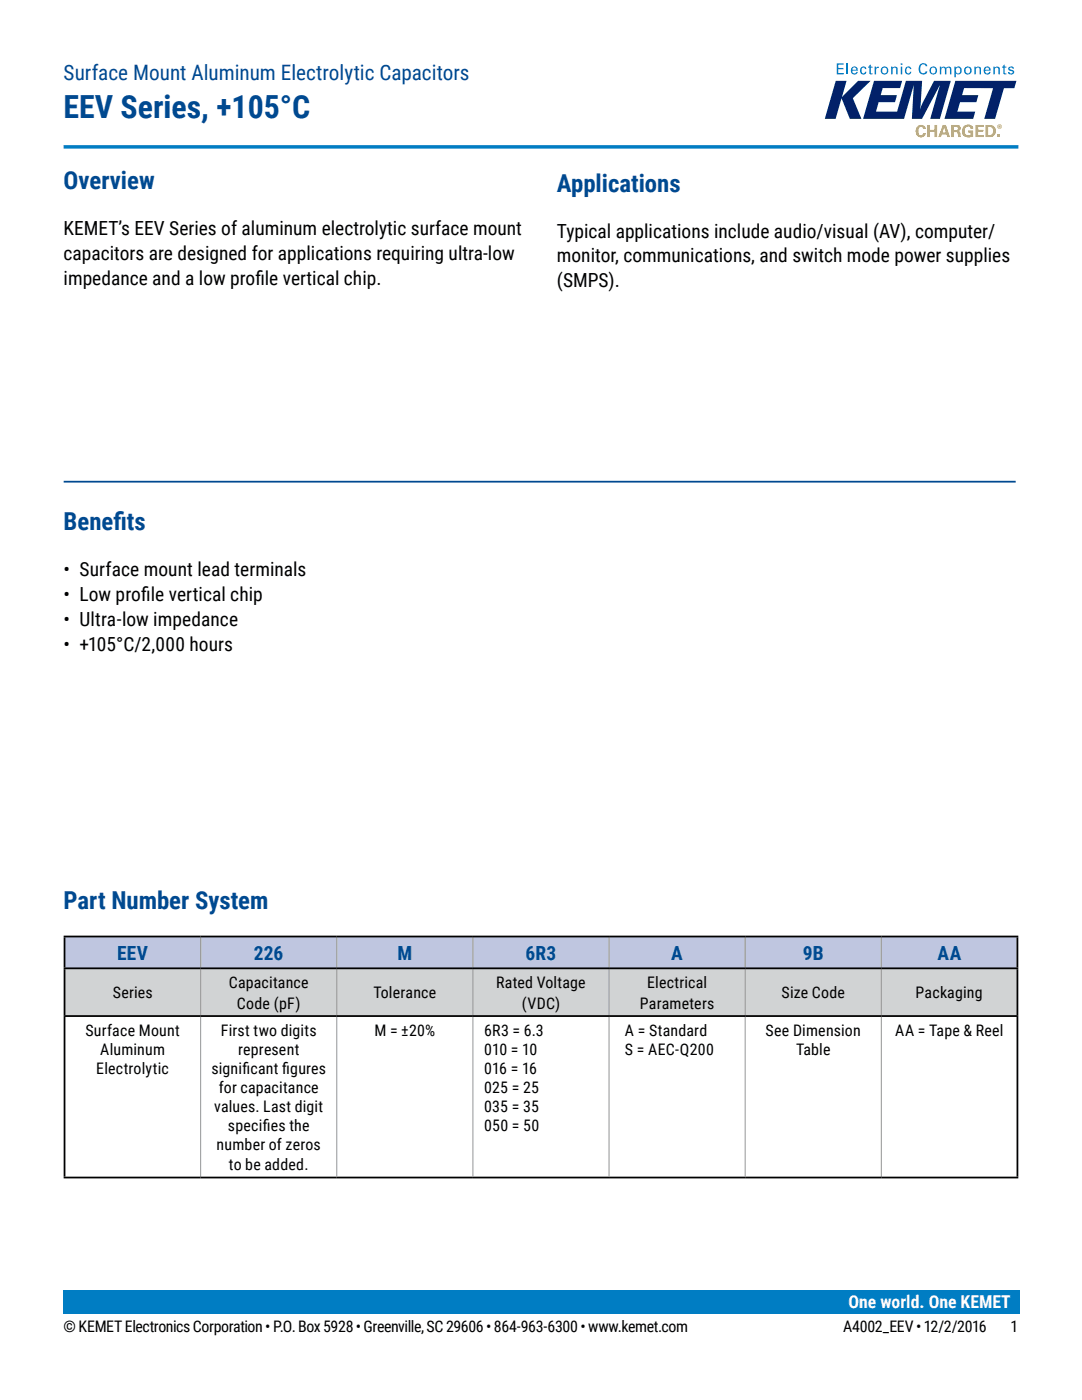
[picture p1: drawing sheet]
<svg xmlns="http://www.w3.org/2000/svg" width="216mm" height="279mm" viewBox="0 0 216 279" stroke-linecap="round" stroke-linejoin="round" font-family="sans-serif">
<defs><g id="words">
<text font-size="6.3" fill="#004990" x="12.7" y="23.5">EEV Series, +105°C</text>
<g font-size="4.9" fill="#004990">
<text x="12.7" y="37.7">Overview</text>
<text x="111.1" y="38.3">Applications</text>
<text x="12.7" y="105.8">Benef</text>
<text x="22.6" y="105.8">its</text>
<text x="12.7" y="181.5">Part Number System</text>
</g>
<text font-size="4.2" fill="#004990" x="12.7" y="15.9">Surface Mount Aluminum Electrolytic Capacitors</text>
<g font-size="3.9">
<text x="12.7" y="46.9">KEMET’s EEV Series of aluminum electrolytic surface mount</text>
<text x="111.1" y="47.4">Typical applications include audio/visual (AV), computer/</text>
<text x="12.7" y="51.9">capacitors are designed for applications requiring ultra-low</text>
<text x="111.1" y="52.4">monitor, communications, and switch mode power supplies</text>
<text x="12.7" y="56.8">impedance and a low prof</text>
<text x="50.9" y="56.8">ile vertical chip.</text>
<text x="111.1" y="57.3">(SMPS).</text>
<text x="12.7" y="115">• Surface mount lead terminals</text>
<text x="12.7" y="119.9">• Low prof</text>
<text x="28.2" y="119.9">ile vertical chip</text>
<text x="12.7" y="124.9">• Ultra-low impedance</text>
<text x="12.7" y="129.8">• +105°C/2,000 hours</text>
</g>
<g font-size="3.9" fill="#004990">
<text x="23.3" y="191.5">EEV</text>
<text x="50.7" y="191.5">226</text>
<text x="79.3" y="191.5">M</text>
<text x="104.9" y="191.5">6R3</text>
<text x="134" y="191.5">A</text>
<text x="160.2" y="191.5">9B</text>
<text x="187" y="191.5">AA</text>
</g>
<text font-size="3.5" fill="#fff" x="169.3" y="261">One world. One KEMET</text>
<g font-size="3.2">
<text x="45.6" y="197.1">Capacitance</text>
<text x="99" y="197.1">Rated Voltage</text>
<text x="129.1" y="197.1">Electrical</text>
<text x="22.5" y="199.2">Series</text>
<text x="47.3" y="201.3">Code (pF)</text>
<text x="74.5" y="199.2">Tolerance</text>
<text x="104.1" y="201.3">(VDC)</text>
<text x="127.7" y="201.3">Parameters</text>
<text x="155.9" y="199.2">Size Code</text>
<text x="182.7" y="199.2">Packaging</text>
<text x="17" y="206.7">Surface Mount</text>
<text x="44.1" y="206.7">First two digits</text>
<text x="74.7" y="206.7">M = ±20%</text>
<text x="96.6" y="206.7">6R3 = 6.3</text>
<text x="124.7" y="206.7">A = Standard</text>
<text x="152.8" y="206.7">See Dimension</text>
<text x="178.6" y="206.7">AA = Tape &amp; Reel</text>
<text x="19.2" y="214.4">Electrolytic</text>
<text x="20" y="210.5">Aluminum</text>
<text x="42.2" y="214.4">signif</text>
<text x="47.5" y="210.5">represent</text>
<text x="48.4" y="214.4">icant f</text>
<text x="56.3" y="214.4">igures</text>
<text x="96.6" y="210.5">010 = 10</text>
<text x="96.6" y="214.4">016 = 16</text>
<text x="124.7" y="210.5">S = AEC-Q200</text>
<text x="158.8" y="210.5">Table</text>
<text x="42.7" y="222">values. Last digit</text>
<text x="43.6" y="218.2">for capacitance</text>
<text x="96.6" y="218.2">025 = 25</text>
<text x="96.6" y="222">035 = 35</text>
<text x="45.5" y="225.8">specif</text>
<text x="52.4" y="225.8">ies the</text>
<text x="96.6" y="225.8">050 = 50</text>
<text x="43.2" y="229.6">number of zeros</text>
<text x="45.7" y="233.4">to be added.</text>
<text x="12.7" y="265.9">© KEMET Electronics Corporation • P.O. Box 5928 • Greenville, SC 29606 • 864-963-6300 • www.kemet.com</text>
<text x="168.2" y="265.9">A4002_EEV • 12/2/2016</text>
<text x="201.6" y="265.9">1</text>
</g>
</g></defs>
<path d="M12.7 261.9h190.5" fill="none" stroke="#007dc3" stroke-width=".35"/>
<g fill="#022169">
<path d="M166.8 16.1h2.1l-.9 3.3 3.2-3.3h2.5l-3.5 3.5 1.7 4.1h-2.3l-1.7-4.1-1.2 4.1h-2.1z"/>
<path d="M174.4 16.1h5.6l-.4 1.5h-3.5l-.4 1.4h3.3l-.4 1.4h-3.3l-.5 1.9h4.2l1.8-6.2h3.2l-.4 5.8 .4-1.2 2.4-4.6h3.3l-2.2 7.6h-1.9l2-6.8-3.6 6.8h-2l.3-6.7-1.9 6.7h-8.2z"/>
<path d="M190.6 16.1h12.2l-.4 1.5h-2.1l-1.7 6.1h-2.2l1.8-6.1h-5.8l-.4 1.4h3.2l-.4 1.4h-3.2l-.6 1.9h3.6l-.4 1.4h-5.7z"/>
</g>
<g fill="#eeb310">
<path d="M183.1 25.2a.94 .94 0 0 1 1-.2 .94 .94 0 0 1 .6 .7h-.5l-.1-.3-.3-.1a.97 .97 0 0 0 0 1.7l.3-.2 .1-.2h.5a1.03 1.03 0 0 1-1.2 .8 1.03 1.03 0 0 1-.8-1.2l.1-.4z"/>
<path d="M185 24.9h.6v1h.9v-1h.5v2.5h-.5v-1.1h-.9v1.1h-.6z"/>
<path d="M192.2 25.4a1.11 1.11 0 0 1 1.1-.6 1.11 1.11 0 0 1 .9 .9h-.5v-.1a.65 .65 0 0 0-.9-.3 .65 .65 0 0 0-.3 .9 .79 .79 0 0 0 1.2 .8v-.5h-.5v-.4h1v1.2a1.62 1.62 0 0 1-2.2-.7v-.9z"/>
<path d="M194.7 24.9h1.6v.4h-1.1v.6h1v.4h-1v.7h1.1v.4h-1.6z"/>
<path d="M199 26.9h.4v.5h-.4z"/>
<path d="M188.4 25.4l-.3 1h.6zM188.1 24.9h.6l.9 2.5h-.6l-.1-.6h-1l-.2 .6h-.5z"/>
<path d="M190.3 25.3v.7h.5a.35 .35 0 0 0 .4-.4 .35 .35 0 0 0-.5-.3zM189.8 24.9h1a.65 .65 0 0 1 .8 .4 .65 .65 0 0 1-.4 .9 .75 .75 0 0 1 .5 .9l.1 .3h-.6l-.1-.9-.7-.1v1h-.6z"/>
<path d="M197.2 25.3v1.7a.82 .82 0 0 0 1-.9 .82 .82 0 0 0-1-.8zM196.7 25h.8a1.2 1.2 0 0 1 1.2 1.2 1.2 1.2 0 0 1-1.3 1.2h-.7z"/>
<path d="M199.4 25.1v.1h.1zM199.3 25h.3l.1 .5-.2-.2-.2 .2zM199.1 25.3a.4 .4 0 0 0 .8 0 .4 .4 0 0 0-.8 0zM199 25.3a.46 .46 0 0 1 .9 0 .46 .46 0 0 1-.9 0z"/>
</g>
<path d="M167 12.6h1.3v.3h-1v.7h1v.2h-1v.8h1.1v.2h-1.4z" fill="#0071ce"/>
<path d="M169.1 12.6v2.2" fill="none" stroke="#0071ce" stroke-width=".28"/>
<g fill="#0071ce">
<path d="M171.8 13.5a.59 .59 0 0 1 .6-.2 .59 .59 0 0 1 .5 .5h-.3l-.3-.3a.65 .65 0 0 0-.4 .6 .65 .65 0 0 0 .4 .6l.3-.4h.3a.7 .7 0 0 1-1 .5 .7 .7 0 0 1-.2-1.1z"/>
<path d="M173.5 13l.3-.1v.4h.3v.2h-.3v1.1h.3v.2l-.6-.1v-1.2h-.3v-.2h.3z"/>
<path d="M174.5 13.3h.3v.3l.2-.3h.4v.3l-.5 .1-.1 1.1h-.3z"/>
<path d="M177.8 13.3h.3v.3a.55 .55 0 0 1 .6-.3 .55 .55 0 0 1 .4 .6v.9h-.3v-1.1a.39 .39 0 0 0-.4-.2 .39 .39 0 0 0-.3 .3v1h-.3z"/>
<path d="M180.7 13.5a.59 .59 0 0 1 .7-.2 .59 .59 0 0 1 .4 .5h-.2l-.4-.3a.65 .65 0 0 0-.3 .6 .65 .65 0 0 0 .3 .6l.4-.4h.2a.7 .7 0 0 1-.9 .5 .7 .7 0 0 1-.3-1.1z"/>
<path d="M183.7 12.8a.81 .81 0 0 1 1.3 .4h-.3a.53 .53 0 0 0-.6-.4 .53 .53 0 0 0-.4 .6 .93 .93 0 0 0 .5 1.2h.3l.2-.4h.3a.89 .89 0 0 1-1.1 .6 .89 .89 0 0 1-.6-1.1v-.4z"/>
<path d="M187.5 13.3h.3v.3l.5-.3 .5 .3a.56 .56 0 0 1 .6-.3 .56 .56 0 0 1 .4 .6v.9h-.2l-.1-1.1a.38 .38 0 0 0-.4-.2 .38 .38 0 0 0-.3 .4v.9h-.3v-1.1a.37 .37 0 0 0-.6 0l-.1 1.1h-.3z"/>
<path d="M194.4 13.3h.3v.3a.55 .55 0 0 1 .7-.3 .55 .55 0 0 1 .3 .6v.9h-.2l-.1-1.1a.39 .39 0 0 0-.4-.2 .39 .39 0 0 0-.3 .3v1h-.3z"/>
<path d="M198.2 13.3h.3v.3a.55 .55 0 0 1 .6-.3 .55 .55 0 0 1 .4 .6v.9h-.3v-1.1a.39 .39 0 0 0-.4-.2 .39 .39 0 0 0-.3 .3v1h-.3z"/>
<path d="M200.2 13l.3-.1v.4h.3v.2h-.3v1.1h.3v.2l-.6-.1v-1.2h-.3v-.2h.3z"/>
<path d="M201.2 13.5a.65 .65 0 0 1 1.1 .2h-.3a.28 .28 0 0 0-.3-.2 .28 .28 0 0 0-.2 .3l.8 .4a.6 .6 0 0 1-.5 .7 .6 .6 0 0 1-.7-.5h.3a.3 .3 0 0 0 .4 .3 .3 .3 0 0 0 .2-.4l-.1-.1a.63 .63 0 0 1-.7-.5z"/>
<path d="M170.3 13.5l-.2 .4h.8l-.2-.4zM170 13.5a.69 .69 0 0 1 .8-.2 .69 .69 0 0 1 .3 .8h-1v.4a.4 .4 0 0 0 .4 .2 .4 .4 0 0 0 .4-.4h.2a.72 .72 0 0 1-1 .5 .72 .72 0 0 1-.3-1.1z"/>
<path d="M176.2 13.5a.65 .65 0 0 0 .3 1.2 .57 .57 0 0 0 .5-.7 .57 .57 0 0 0-.8-.5zM175.7 14.1a.8 .8 0 0 1 1.6 0 .8 .8 0 0 1-1.6 0z"/>
<path d="M179.7 13.3h.3v1.5h-.3zM179.7 12.6h.4v.4h-.4z"/>
<path d="M186 13.5a.65 .65 0 0 0 .2 1.2 .57 .57 0 0 0 .5-.7 .57 .57 0 0 0-.7-.5zM185.4 14.1a.8 .8 0 0 1 1.6 0 .8 .8 0 0 1-1.6 0z"/>
<path d="M190.9 13.5a.7 .7 0 0 0 .3 1.2 .64 .64 0 0 0 .4-.6 .64 .64 0 0 0-.4-.6zM190.4 13.3h.3v.2a.71 .71 0 0 1 1-.1 .71 .71 0 0 1 .2 1 .64 .64 0 0 1-.5 .4 .64 .64 0 0 1-.7-.2v.8h-.2z"/>
<path d="M192.9 13.5a.65 .65 0 0 0 .2 1.2 .57 .57 0 0 0 .5-.7 .57 .57 0 0 0-.7-.5zM192.3 14.1a.8 .8 0 0 1 1.6 0 .8 .8 0 0 1-1.6 0z"/>
<path d="M196.8 13.5l-.2 .4h.8l-.2-.4zM196.5 13.5a.69 .69 0 0 1 .8-.2 .69 .69 0 0 1 .3 .8h-1v.4a.4 .4 0 0 0 .4 .2 .4 .4 0 0 0 .4-.4h.2a.72 .72 0 0 1-1 .5 .72 .72 0 0 1-.3-1.1z"/>
</g>
<path d="M12.7 29.3h190.5" fill="none" stroke="#007dc3" stroke-width=".71" stroke-linecap="butt"/>
<path d="M12.7 257.6h190.8v4.7h-190.8z" fill="#007dc3"/>
<path d="M12.7 96.1h190" fill="none" stroke="#004990" stroke-width=".35"/>
<path d="M12.9 186.9h27.1v6.4h-27.1zM40 186.9h27.2v6.4h-27.2zM67.2 186.9h27.2v6.4h-27.2zM94.4 186.9h27.1v6.4h-27.1zM121.5 186.9h27.2v6.4h-27.2zM148.7 186.9h27.2v6.4h-27.2zM175.9 186.9h27.1v6.4h-27.1z" fill="#bfc6e0"/>
<path d="M12.9 193.3h27.1v9.5h-27.1zM40 193.3h27.2v9.5h-27.2zM67.2 193.3h27.2v9.5h-27.2zM94.4 193.3h27.1v9.5h-27.1zM121.5 193.3h27.2v9.5h-27.2zM148.7 193.3h27.2v9.5h-27.2zM175.9 193.3h27.1v9.5h-27.1z" fill="#d1d3d4"/>
<g fill="none" stroke="#939598" stroke-width=".2">
<path d="M40 187.1v6M40 193.4v9.2M67.2 187.1v6M67.2 193.4v9.2M94.4 187.1v6M94.4 193.4v9.2M121.5 187.1v6M121.5 193.4v9.2M148.7 187.1v6M148.7 193.4v9.2M175.9 187.1v6M175.9 193.4v9.2"/>
<path d="M40 203v31.8M67.2 203v31.8M94.4 203v31.8M121.5 203v31.8M148.7 203v31.8M175.9 203v31.8"/>
</g>
<path d="M12.7 186.9h190.5M12.7 193.3h190.5M12.9 187.1v6M12.9 193.4v9.2M203 187.1v6M203 193.4v9.2M12.7 202.8h190.5M12.9 203v31.8M203 203v31.8M12.7 235h190.5" fill="none" stroke="#000" stroke-width=".35"/>
<use href="#words"/>
</svg>
